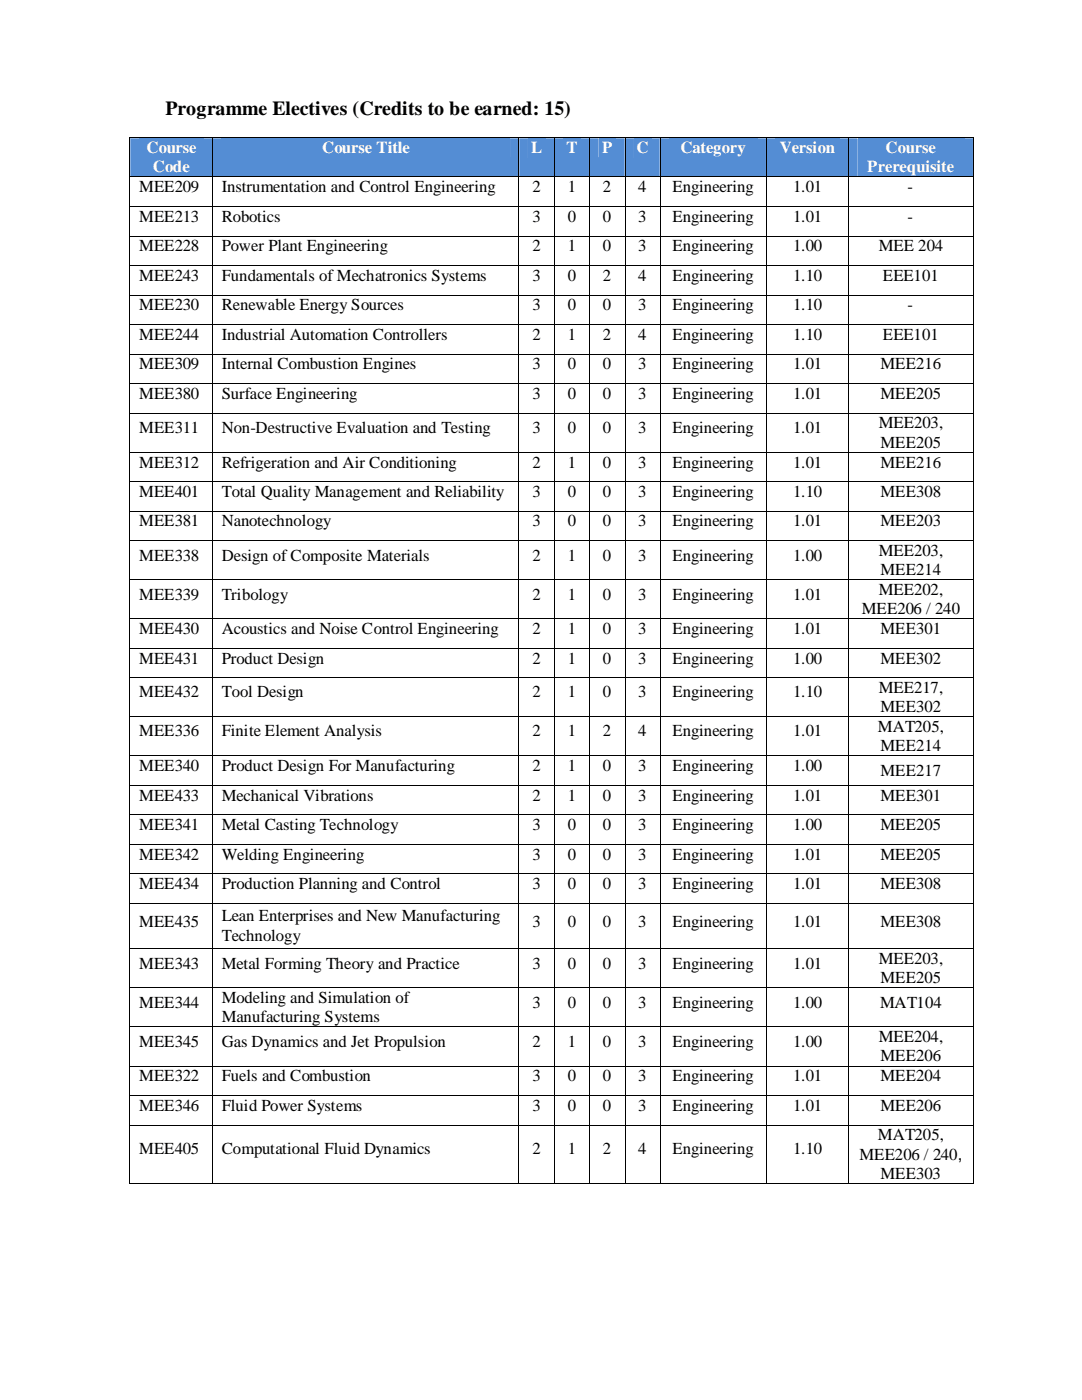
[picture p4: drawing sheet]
<svg xmlns="http://www.w3.org/2000/svg" width="216mm" height="279mm" viewBox="0 0 216 279" stroke-linecap="round" stroke-linejoin="round" font-family="sans-serif">
<defs><g id="words">
<text font-size="4" x="33" y="22.9">Programme Electives (Credits to be earned: 15)</text>
<g font-size="3.3" fill="#fff">
<text x="29.2" y="30.6">Course</text>
<text x="30.5" y="34.4">Code</text>
<text x="64.3" y="30.6">Course Title</text>
<text x="106" y="30.6">L</text>
<text x="113" y="30.6">T</text>
<text x="120.1" y="30.6">P</text>
<text x="127" y="30.6">C</text>
<text x="135.8" y="30.6">Category</text>
<text x="155.6" y="30.6">Version</text>
<text x="173.1" y="34.4">Prerequisite</text>
<text x="176.7" y="30.6">Course</text>
</g>
<g font-size="3.3">
<text x="27.8" y="38.4">MEE209</text>
<text x="44.3" y="38.4">Instrumentation and Control Engineering</text>
<text x="106.3" y="38.4">2</text>
<text x="113.3" y="38.4">1</text>
<text x="120.3" y="38.4">2</text>
<text x="127.3" y="38.4">4</text>
<text x="134.2" y="38.4">Engineering</text>
<text x="158.2" y="38.4">1.01</text>
<text x="181.1" y="38.4">-</text>
<text x="27.8" y="44.3">MEE213</text>
<text x="44.3" y="44.3">Robotics</text>
<text x="106.3" y="44.3">3</text>
<text x="113.3" y="44.3">0</text>
<text x="120.3" y="44.3">0</text>
<text x="127.3" y="44.3">3</text>
<text x="134.2" y="44.3">Engineering</text>
<text x="158.2" y="44.3">1.01</text>
<text x="181.1" y="44.3">-</text>
<text x="27.8" y="50.1">MEE228</text>
<text x="44.3" y="50.1">Power Plant Engineering</text>
<text x="106.3" y="50.1">2</text>
<text x="113.3" y="50.1">1</text>
<text x="120.3" y="50.1">0</text>
<text x="127.3" y="50.1">3</text>
<text x="134.2" y="50.1">Engineering</text>
<text x="158.2" y="50.1">1.00</text>
<text x="175.3" y="50.1">MEE 204</text>
<text x="27.8" y="56">MEE243</text>
<text x="44.3" y="56">Fundamentals of Mechatronics Systems</text>
<text x="106.3" y="56">3</text>
<text x="113.3" y="56">0</text>
<text x="120.3" y="56">2</text>
<text x="127.3" y="56">4</text>
<text x="134.2" y="56">Engineering</text>
<text x="158.2" y="56">1.10</text>
<text x="176.2" y="56">EEE101</text>
<text x="27.8" y="61.9">MEE230</text>
<text x="44.3" y="61.9">Renewable Energy Sources</text>
<text x="106.3" y="61.9">3</text>
<text x="113.3" y="61.9">0</text>
<text x="120.3" y="61.9">0</text>
<text x="127.3" y="61.9">3</text>
<text x="134.2" y="61.9">Engineering</text>
<text x="158.2" y="61.9">1.10</text>
<text x="181.1" y="61.9">-</text>
<text x="27.8" y="67.8">MEE244</text>
<text x="44.3" y="67.8">Industrial Automation Controllers</text>
<text x="106.3" y="67.8">2</text>
<text x="113.3" y="67.8">1</text>
<text x="120.3" y="67.8">2</text>
<text x="127.3" y="67.8">4</text>
<text x="134.2" y="67.8">Engineering</text>
<text x="158.2" y="67.8">1.10</text>
<text x="176.2" y="67.8">EEE101</text>
<text x="27.8" y="73.7">MEE309</text>
<text x="44.3" y="73.7">Internal Combustion Engines</text>
<text x="106.3" y="73.7">3</text>
<text x="113.3" y="73.7">0</text>
<text x="120.3" y="73.7">0</text>
<text x="127.3" y="73.7">3</text>
<text x="134.2" y="73.7">Engineering</text>
<text x="158.2" y="73.7">1.01</text>
<text x="175.7" y="73.7">MEE216</text>
<text x="27.8" y="79.6">MEE380</text>
<text x="44.3" y="79.6">Surface Engineering</text>
<text x="106.3" y="79.6">3</text>
<text x="113.3" y="79.6">0</text>
<text x="120.3" y="79.6">0</text>
<text x="127.3" y="79.6">3</text>
<text x="134.2" y="79.6">Engineering</text>
<text x="158.2" y="79.6">1.01</text>
<text x="175.7" y="79.6">MEE205</text>
<text x="27.8" y="86.4">MEE311</text>
<text x="44.3" y="86.4">Non-Destructive Evaluation and Testing</text>
<text x="106.3" y="86.4">3</text>
<text x="113.3" y="86.4">0</text>
<text x="120.3" y="86.4">0</text>
<text x="127.3" y="86.4">3</text>
<text x="134.2" y="86.4">Engineering</text>
<text x="158.2" y="86.4">1.01</text>
<text x="175.3" y="85.5">MEE203,</text>
<text x="175.7" y="89.3">MEE205</text>
<text x="27.8" y="93.3">MEE312</text>
<text x="44.3" y="93.3">Refrigeration and Air Conditioning</text>
<text x="106.3" y="93.3">2</text>
<text x="113.3" y="93.3">1</text>
<text x="120.3" y="93.3">0</text>
<text x="127.3" y="93.3">3</text>
<text x="134.2" y="93.3">Engineering</text>
<text x="158.2" y="93.3">1.01</text>
<text x="175.7" y="93.3">MEE216</text>
<text x="27.8" y="99.1">MEE401</text>
<text x="44.3" y="99.1">Total Quality Management and Reliability</text>
<text x="106.3" y="99.1">3</text>
<text x="113.3" y="99.1">0</text>
<text x="120.3" y="99.1">0</text>
<text x="127.3" y="99.1">3</text>
<text x="134.2" y="99.1">Engineering</text>
<text x="158.2" y="99.1">1.10</text>
<text x="175.7" y="99.1">MEE308</text>
<text x="27.8" y="105.1">MEE381</text>
<text x="44.3" y="105.1">Nanotechnology</text>
<text x="106.3" y="105.1">3</text>
<text x="113.3" y="105.1">0</text>
<text x="120.3" y="105.1">0</text>
<text x="127.3" y="105.1">3</text>
<text x="134.2" y="105.1">Engineering</text>
<text x="158.2" y="105.1">1.01</text>
<text x="175.7" y="105.1">MEE203</text>
<text x="27.8" y="111.9">MEE338</text>
<text x="44.3" y="111.9">Design of Composite Materials</text>
<text x="106.3" y="111.9">2</text>
<text x="113.3" y="111.9">1</text>
<text x="120.3" y="111.9">0</text>
<text x="127.3" y="111.9">3</text>
<text x="134.2" y="111.9">Engineering</text>
<text x="158.2" y="111.9">1.00</text>
<text x="175.3" y="110.9">MEE203,</text>
<text x="27.8" y="119.7">MEE339</text>
<text x="44.3" y="119.7">Tribology</text>
<text x="106.3" y="119.7">2</text>
<text x="113.3" y="119.7">1</text>
<text x="120.3" y="119.7">0</text>
<text x="127.3" y="119.7">3</text>
<text x="134.2" y="119.7">Engineering</text>
<text x="158.2" y="119.7">1.01</text>
<text x="175.3" y="118.8">MEE202,</text>
<text x="175.7" y="114.8">MEE214</text>
<text x="172" y="122.6">MEE206 / 240</text>
<text x="27.8" y="126.6">MEE430</text>
<text x="44.3" y="126.6">Acoustics and Noise Control Engineering</text>
<text x="106.3" y="126.6">2</text>
<text x="113.3" y="126.6">1</text>
<text x="120.3" y="126.6">0</text>
<text x="127.3" y="126.6">3</text>
<text x="134.2" y="126.6">Engineering</text>
<text x="158.2" y="126.6">1.01</text>
<text x="175.7" y="126.6">MEE301</text>
<text x="27.8" y="132.4">MEE431</text>
<text x="44.3" y="132.4">Product Design</text>
<text x="106.3" y="132.4">2</text>
<text x="113.3" y="132.4">1</text>
<text x="120.3" y="132.4">0</text>
<text x="127.3" y="132.4">3</text>
<text x="134.2" y="132.4">Engineering</text>
<text x="158.2" y="132.4">1.00</text>
<text x="175.7" y="132.4">MEE302</text>
<text x="27.8" y="139.2">MEE432</text>
<text x="44.3" y="139.2">Tool Design</text>
<text x="106.3" y="139.2">2</text>
<text x="113.3" y="139.2">1</text>
<text x="120.3" y="139.2">0</text>
<text x="127.3" y="139.2">3</text>
<text x="134.2" y="139.2">Engineering</text>
<text x="158.2" y="139.2">1.10</text>
<text x="175.3" y="138.3">MEE217,</text>
<text x="175.7" y="142.1">MEE302</text>
<text x="27.8" y="147">MEE336</text>
<text x="44.3" y="147">Finite Element Analysis</text>
<text x="106.3" y="147">2</text>
<text x="113.3" y="147">1</text>
<text x="120.3" y="147">2</text>
<text x="127.3" y="147">4</text>
<text x="134.2" y="147">Engineering</text>
<text x="158.2" y="147">1.01</text>
<text x="175.2" y="146">MAT205,</text>
<text x="175.7" y="149.9">MEE214</text>
<text x="27.8" y="153.8">MEE340</text>
<text x="44.3" y="153.8">Product Design For Manufacturing</text>
<text x="106.3" y="153.8">2</text>
<text x="113.3" y="153.8">1</text>
<text x="120.3" y="153.8">0</text>
<text x="127.3" y="153.8">3</text>
<text x="134.2" y="153.8">Engineering</text>
<text x="158.2" y="153.8">1.00</text>
<text x="175.7" y="154.8">MEE217</text>
<text x="27.8" y="159.8">MEE433</text>
<text x="44.3" y="159.8">Mechanical Vibrations</text>
<text x="106.3" y="159.8">2</text>
<text x="113.3" y="159.8">1</text>
<text x="120.3" y="159.8">0</text>
<text x="127.3" y="159.8">3</text>
<text x="134.2" y="159.8">Engineering</text>
<text x="158.2" y="159.8">1.01</text>
<text x="175.7" y="159.8">MEE301</text>
<text x="27.8" y="165.6">MEE341</text>
<text x="44.3" y="165.6">Metal Casting Technology</text>
<text x="106.3" y="165.6">3</text>
<text x="113.3" y="165.6">0</text>
<text x="120.3" y="165.6">0</text>
<text x="127.3" y="165.6">3</text>
<text x="134.2" y="165.6">Engineering</text>
<text x="158.2" y="165.6">1.00</text>
<text x="175.7" y="165.6">MEE205</text>
<text x="27.8" y="171.5">MEE342</text>
<text x="44.3" y="171.5">Welding Engineering</text>
<text x="106.3" y="171.5">3</text>
<text x="113.3" y="171.5">0</text>
<text x="120.3" y="171.5">0</text>
<text x="127.3" y="171.5">3</text>
<text x="134.2" y="171.5">Engineering</text>
<text x="158.2" y="171.5">1.01</text>
<text x="175.7" y="171.5">MEE205</text>
<text x="27.8" y="177.4">MEE434</text>
<text x="44.3" y="177.4">Production Planning and Control</text>
<text x="106.3" y="177.4">3</text>
<text x="113.3" y="177.4">0</text>
<text x="120.3" y="177.4">0</text>
<text x="127.3" y="177.4">3</text>
<text x="134.2" y="177.4">Engineering</text>
<text x="158.2" y="177.4">1.01</text>
<text x="175.7" y="177.4">MEE308</text>
<text x="27.8" y="184.9">MEE435</text>
<text x="44.3" y="183.9">Lean Enterprises and New Manufacturing</text>
<text x="106.3" y="184.9">3</text>
<text x="113.3" y="184.9">0</text>
<text x="120.3" y="184.9">0</text>
<text x="127.3" y="184.9">3</text>
<text x="134.2" y="184.9">Engineering</text>
<text x="158.2" y="184.9">1.01</text>
<text x="175.7" y="184.9">MEE308</text>
<text x="44.3" y="187.7">Technology</text>
<text x="27.8" y="193.3">MEE343</text>
<text x="44.3" y="193.3">Metal Forming Theory and Practice</text>
<text x="106.3" y="193.3">3</text>
<text x="113.3" y="193.3">0</text>
<text x="120.3" y="193.3">0</text>
<text x="127.3" y="193.3">3</text>
<text x="134.2" y="193.3">Engineering</text>
<text x="158.2" y="193.3">1.01</text>
<text x="175.3" y="192.4">MEE203,</text>
<text x="175.7" y="196.2">MEE205</text>
<text x="27.8" y="201.1">MEE344</text>
<text x="44.3" y="200.2">Modeling and Simulation of</text>
<text x="44.3" y="204">Manufacturing Systems</text>
<text x="106.3" y="201.1">3</text>
<text x="113.3" y="201.1">0</text>
<text x="120.3" y="201.1">0</text>
<text x="127.3" y="201.1">3</text>
<text x="134.2" y="201.1">Engineering</text>
<text x="158.2" y="201.1">1.00</text>
<text x="175.6" y="201.1">MAT104</text>
<text x="27.8" y="209">MEE345</text>
<text x="44.3" y="209">Gas Dynamics and Jet Propulsion</text>
<text x="106.3" y="209">2</text>
<text x="113.3" y="209">1</text>
<text x="120.3" y="209">0</text>
<text x="127.3" y="209">3</text>
<text x="134.2" y="209">Engineering</text>
<text x="158.2" y="209">1.00</text>
<text x="175.3" y="207.9">MEE204,</text>
<text x="27.8" y="215.7">MEE322</text>
<text x="44.3" y="215.7">Fuels and Combustion</text>
<text x="106.3" y="215.7">3</text>
<text x="113.3" y="215.7">0</text>
<text x="120.3" y="215.7">0</text>
<text x="127.3" y="215.7">3</text>
<text x="134.2" y="215.7">Engineering</text>
<text x="158.2" y="215.7">1.01</text>
<text x="175.7" y="211.8">MEE206</text>
<text x="175.7" y="215.7">MEE204</text>
<text x="27.8" y="221.7">MEE346</text>
<text x="44.3" y="221.7">Fluid Power Systems</text>
<text x="106.3" y="221.7">3</text>
<text x="113.3" y="221.7">0</text>
<text x="120.3" y="221.7">0</text>
<text x="127.3" y="221.7">3</text>
<text x="134.2" y="221.7">Engineering</text>
<text x="158.2" y="221.7">1.01</text>
<text x="175.7" y="221.7">MEE206</text>
<text x="175.2" y="227.5">MAT205,</text>
<text x="27.8" y="230.4">MEE405</text>
<text x="44.3" y="230.4">Computational Fluid Dynamics</text>
<text x="106.3" y="230.4">2</text>
<text x="113.3" y="230.4">1</text>
<text x="120.3" y="230.4">2</text>
<text x="127.3" y="230.4">4</text>
<text x="134.2" y="230.4">Engineering</text>
<text x="158.2" y="230.4">1.10</text>
<text x="171.5" y="231.5">MEE206 / 240,</text>
<text x="175.7" y="235.2">MEE303</text>
</g>
</g></defs>
<g fill="#548dd4">
<path d="M26 27.6h16.3v7.6h-16.3z"/>
<path d="M27.8 27.6h12.8v3.8h-12.8z"/>
<path d="M27.8 31.4h12.8v3.8h-12.8z"/>
<path d="M42.5 27.6h61v7.6h-61z"/>
<path d="M44.3 27.6h57.5v3.8h-57.5z"/>
<path d="M103.6 27.6h7v7.6h-7z"/>
<path d="M105.3 27.6h3.5v3.8h-3.5z"/>
<path d="M110.7 27.6h6.8v7.6h-6.8z"/>
<path d="M112.4 27.6h3.5v3.8h-3.5z"/>
<path d="M117.7 27.6h6.9v7.6h-6.9z"/>
<path d="M119.5 27.6h3.4v3.8h-3.4z"/>
<path d="M124.8 27.6h6.9v7.6h-6.9z"/>
<path d="M126.5 27.6h3.5v3.8h-3.5z"/>
<path d="M131.8 27.6h21v7.6h-21z"/>
<path d="M133.5 27.6h17.6v3.8h-17.6z"/>
<path d="M153 27.6h16.2v7.6h-16.2z"/>
<path d="M154.7 27.6h12.9v3.8h-12.9z"/>
<path d="M169.4 27.6h24.7v7.6h-24.7z"/>
<path d="M171.1 27.6h21.3v3.8h-21.3z"/>
<path d="M171.1 31.4h21.3v3.8h-21.3z"/>
</g>
<g fill="#000">
<path d="M25.8 27.4h.2v.2h-.2zM25.8 35.2h.2v.2h-.2zM42.3 27.4h.2v.2h-.2zM42.3 35.2h.2v.2h-.2zM103.5 27.4h.1v.2h-.1zM103.5 35.2h.1v.2h-.1zM110.6 27.4l.1 .2zM110.6 35.2l.1 .2zM117.5 27.4h.2v.2h-.2zM117.5 35.2h.2v.2h-.2zM124.6 27.4h.2v.2h-.2zM124.6 35.2h.2v.2h-.2z"/>
<path d="M131.7 27.4h.1v.2h-.1zM131.7 35.2h.1v.2h-.1zM152.8 27.4h.2v.2h-.2zM152.8 35.2h.2v.2h-.2zM169.2 27.4h.2v.2h-.2zM169.2 35.2h.2v.2h-.2zM194.1 27.4l.1 .2zM194.1 35.2l.1 .2zM25.8 41.1h.2v.2h-.2zM25.8 47.1l.2 .1zM25.8 52.9h.2v.2h-.2zM25.8 58.8h.2v.2h-.2z"/>
<path d="M42.3 41.1h.2v.2h-.2zM42.3 47.1l.2 .1zM42.3 52.9h.2v.2h-.2zM42.3 58.8h.2v.2h-.2zM103.5 41.1h.1v.2h-.1zM103.5 47.1l.1 .1zM103.5 52.9h.1v.2h-.1zM103.5 58.8h.1v.2h-.1zM110.6 41.1l.1 .2zM110.6 47.1l.1 .1zM110.6 52.9l.1 .2zM110.6 58.8l.1 .2z"/>
<path d="M117.5 41.1h.2v.2h-.2zM117.5 47.1l.2 .1zM117.5 52.9h.2v.2h-.2zM117.5 58.8h.2v.2h-.2zM124.6 41.1h.2v.2h-.2zM124.6 47.1l.2 .1zM124.6 52.9h.2v.2h-.2zM124.6 58.8h.2v.2h-.2zM131.7 41.1h.1v.2h-.1zM131.7 47.1l.1 .1zM131.7 52.9h.1v.2h-.1zM131.7 58.8h.1v.2h-.1z"/>
<path d="M152.8 41.1h.2v.2h-.2zM152.8 47.1l.2 .1zM152.8 52.9h.2v.2h-.2zM152.8 58.8h.2v.2h-.2zM169.2 41.1h.2v.2h-.2zM169.2 47.1l.2 .1zM169.2 52.9h.2v.2h-.2zM169.2 58.8h.2v.2h-.2zM194.1 41.1l.1 .2zM194.1 47.1l.1 .1zM194.1 52.9l.1 .2zM194.1 58.8l.1 .2z"/>
<path d="M25.8 64.7h.2v.2h-.2zM25.8 70.6h.2v.2h-.2zM25.8 76.5h.2v.1h-.2zM42.3 64.7h.2v.2h-.2zM42.3 70.6h.2v.2h-.2zM42.3 76.5h.2v.1h-.2zM103.5 64.7h.1v.2h-.1zM103.5 70.6h.1v.2h-.1zM103.5 76.5h.1v.1h-.1zM110.6 64.7l.1 .2zM110.6 70.6l.1 .2zM110.6 76.5l.1 .1z"/>
<path d="M117.5 64.7h.2v.2h-.2zM117.5 70.6h.2v.2h-.2zM117.5 76.5h.2v.1h-.2zM124.6 64.7h.2v.2h-.2zM124.6 70.6h.2v.2h-.2zM124.6 76.5h.2v.1h-.2zM131.7 64.7h.1v.2h-.1zM131.7 70.6h.1v.2h-.1zM131.7 76.5h.1v.1h-.1zM152.8 64.7h.2v.2h-.2zM152.8 70.6h.2v.2h-.2zM152.8 76.5h.2v.1h-.2z"/>
<path d="M169.2 64.7h.2v.2h-.2zM169.2 70.6h.2v.2h-.2zM169.2 76.5h.2v.1h-.2zM194.1 64.7l.1 .2zM194.1 70.6l.1 .2zM194.1 76.5l.1 .1zM25.8 82.4h.2v.1h-.2zM25.8 90.2h.2v.1h-.2zM25.8 96.1l.2 .1zM42.3 82.4h.2v.1h-.2zM42.3 90.2h.2v.1h-.2zM42.3 96.1l.2 .1z"/>
<path d="M103.5 82.4h.1v.1h-.1zM103.5 90.2h.1v.1h-.1zM103.5 96.1l.1 .1zM110.6 82.4l.1 .1zM110.6 90.2l.1 .1zM110.6 96.1l.1 .1zM117.5 82.4h.2v.1h-.2zM117.5 90.2h.2v.1h-.2zM117.5 96.1l.2 .1zM124.6 82.4h.2v.1h-.2zM124.6 90.2h.2v.1h-.2zM124.6 96.1l.2 .1z"/>
<path d="M131.7 82.4h.1v.1h-.1zM131.7 90.2h.1v.1h-.1zM131.7 96.1l.1 .1zM152.8 82.4h.2v.1h-.2zM152.8 90.2h.2v.1h-.2zM152.8 96.1l.2 .1zM169.2 82.4h.2v.1h-.2zM169.2 90.2h.2v.1h-.2zM169.2 96.1l.2 .1zM194.1 82.4l.1 .1zM194.1 90.2l.1 .1zM194.1 96.1l.1 .1z"/>
<path d="M25.8 101.9h.2v.2h-.2zM25.8 107.9h.2v.1h-.2zM25.8 115.7h.2v.1h-.2zM42.3 101.9h.2v.2h-.2zM42.3 107.9h.2v.1h-.2zM42.3 115.7h.2v.1h-.2zM103.5 101.9h.1v.2h-.1zM103.5 107.9h.1v.1h-.1zM103.5 115.7h.1v.1h-.1zM110.6 101.9l.1 .2zM110.6 107.9l.1 .1zM110.6 115.7l.1 .1z"/>
<path d="M117.5 101.9h.2v.2h-.2zM117.5 107.9h.2v.1h-.2zM117.5 115.7h.2v.1h-.2zM124.6 101.9h.2v.2h-.2zM124.6 107.9h.2v.1h-.2zM124.6 115.7h.2v.1h-.2zM131.7 101.9h.1v.2h-.1zM131.7 107.9h.1v.1h-.1zM131.7 115.7h.1v.1h-.1zM152.8 101.9h.2v.2h-.2zM152.8 107.9h.2v.1h-.2zM152.8 115.7h.2v.1h-.2z"/>
<path d="M169.2 101.9h.2v.2h-.2zM169.2 107.9h.2v.1h-.2zM169.2 115.7h.2v.1h-.2zM194.1 101.9l.1 .2zM194.1 107.9l.1 .1zM194.1 115.7l.1 .1zM25.8 123.4h.2v.2h-.2zM25.8 129.3l.2 .1zM25.8 135.1h.2v.2h-.2zM42.3 123.4h.2v.2h-.2zM42.3 129.3l.2 .1zM42.3 135.1h.2v.2h-.2z"/>
<path d="M103.5 123.4h.1v.2h-.1zM103.5 129.3l.1 .1zM103.5 135.1h.1v.2h-.1zM110.6 123.4l.1 .2zM110.6 129.3l.1 .1zM110.6 135.1l.1 .2zM117.5 123.4h.2v.2h-.2zM117.5 129.3l.2 .1zM117.5 135.1h.2v.2h-.2zM124.6 123.4h.2v.2h-.2zM124.6 129.3l.2 .1zM124.6 135.1h.2v.2h-.2z"/>
<path d="M131.7 123.4h.1v.2h-.1zM131.7 129.3l.1 .1zM131.7 135.1h.1v.2h-.1zM152.8 123.4h.2v.2h-.2zM152.8 129.3l.2 .1zM152.8 135.1h.2v.2h-.2zM169.2 123.4h.2v.2h-.2zM169.2 129.3l.2 .1zM169.2 135.1h.2v.2h-.2zM194.1 123.4l.1 .2zM194.1 129.3l.1 .1zM194.1 135.1l.1 .2z"/>
<path d="M25.8 142.9h.2v.2h-.2zM25.8 150.7h.2v.2h-.2zM25.8 156.6h.2v.2h-.2zM42.3 142.9h.2v.2h-.2zM42.3 150.7h.2v.2h-.2zM42.3 156.6h.2v.2h-.2zM103.5 142.9h.1v.2h-.1zM103.5 150.7h.1v.2h-.1zM103.5 156.6h.1v.2h-.1zM110.6 142.9l.1 .2zM110.6 150.7l.1 .2zM110.6 156.6l.1 .2z"/>
<path d="M117.5 142.9h.2v.2h-.2zM117.5 150.7h.2v.2h-.2zM117.5 156.6h.2v.2h-.2zM124.6 142.9h.2v.2h-.2zM124.6 150.7h.2v.2h-.2zM124.6 156.6h.2v.2h-.2zM131.7 142.9h.1v.2h-.1zM131.7 150.7h.1v.2h-.1zM131.7 156.6h.1v.2h-.1zM152.8 142.9h.2v.2h-.2zM152.8 150.7h.2v.2h-.2zM152.8 156.6h.2v.2h-.2z"/>
<path d="M169.2 142.9h.2v.2h-.2zM169.2 150.7h.2v.2h-.2zM169.2 156.6h.2v.2h-.2zM194.1 142.9l.1 .2zM194.1 150.7l.1 .2zM194.1 156.6l.1 .2zM25.8 162.5h.2v.1h-.2zM25.8 168.4h.2v.2h-.2zM25.8 174.3l.2 .1zM42.3 162.5h.2v.1h-.2zM42.3 168.4h.2v.2h-.2zM42.3 174.3l.2 .1z"/>
<path d="M103.5 162.5h.1v.1h-.1zM103.5 168.4h.1v.2h-.1zM103.5 174.3l.1 .1zM110.6 162.5l.1 .1zM110.6 168.4l.1 .2zM110.6 174.3l.1 .1zM117.5 162.5h.2v.1h-.2zM117.5 168.4h.2v.2h-.2zM117.5 174.3l.2 .1zM124.6 162.5h.2v.1h-.2zM124.6 168.4h.2v.2h-.2zM124.6 174.3l.2 .1z"/>
<path d="M131.7 162.5h.1v.1h-.1zM131.7 168.4h.1v.2h-.1zM131.7 174.3l.1 .1zM152.8 162.5h.2v.1h-.2zM152.8 168.4h.2v.2h-.2zM152.8 174.3l.2 .1zM169.2 162.5h.2v.1h-.2zM169.2 168.4h.2v.2h-.2zM169.2 174.3l.2 .1zM194.1 162.5l.1 .1zM194.1 168.4l.1 .2zM194.1 174.3l.1 .1z"/>
<path d="M25.8 180.2h.2v.1h-.2zM25.8 189.2h.2v.2h-.2zM25.8 197h.2v.2h-.2zM42.3 180.2h.2v.1h-.2zM42.3 189.2h.2v.2h-.2zM42.3 197h.2v.2h-.2zM103.5 180.2h.1v.1h-.1zM103.5 189.2h.1v.2h-.1zM103.5 197h.1v.2h-.1zM110.6 180.2l.1 .1zM110.6 189.2l.1 .2zM110.6 197l.1 .2z"/>
<path d="M117.5 180.2h.2v.1h-.2zM117.5 189.2h.2v.2h-.2zM117.5 197h.2v.2h-.2zM124.6 180.2h.2v.1h-.2zM124.6 189.2h.2v.2h-.2zM124.6 197h.2v.2h-.2zM131.7 180.2h.1v.1h-.1zM131.7 189.2h.1v.2h-.1zM131.7 197h.1v.2h-.1zM152.8 180.2h.2v.1h-.2zM152.8 189.2h.2v.2h-.2zM152.8 197h.2v.2h-.2z"/>
<path d="M169.2 180.2h.2v.1h-.2zM169.2 189.2h.2v.2h-.2zM169.2 197h.2v.2h-.2zM194.1 180.2l.1 .1zM194.1 189.2l.1 .2zM194.1 197l.1 .2zM25.8 204.9l.2 .1zM25.8 212.7h.2v.2h-.2zM25.8 218.5h.2v.2h-.2zM42.3 204.9l.2 .1zM42.3 212.7h.2v.2h-.2zM42.3 218.5h.2v.2h-.2z"/>
<path d="M103.5 204.9l.1 .1zM103.5 212.7h.1v.2h-.1zM103.5 218.5h.1v.2h-.1zM110.6 204.9l.1 .1zM110.6 212.7l.1 .2zM110.6 218.5l.1 .2zM117.5 204.9l.2 .1zM117.5 212.7h.2v.2h-.2zM117.5 218.5h.2v.2h-.2zM124.6 204.9l.2 .1zM124.6 212.7h.2v.2h-.2zM124.6 218.5h.2v.2h-.2z"/>
<path d="M131.7 204.9l.1 .1zM131.7 212.7h.1v.2h-.1zM131.7 218.5h.1v.2h-.1zM152.8 204.9l.2 .1zM152.8 212.7h.2v.2h-.2zM152.8 218.5h.2v.2h-.2zM169.2 204.9l.2 .1zM169.2 212.7h.2v.2h-.2zM169.2 218.5h.2v.2h-.2zM194.1 204.9l.1 .1zM194.1 212.7l.1 .2zM194.1 218.5l.1 .2z"/>
<path d="M25.8 224.5h.2v.1h-.2zM25.8 236.1h.2v.1h-.2zM42.3 224.5h.2v.1h-.2zM42.3 236.1h.2v.1h-.2zM103.5 224.5h.1v.1h-.1zM103.5 236.1h.1v.1h-.1zM110.6 224.5l.1 .1zM110.6 236.1l.1 .1zM117.5 224.5h.2v.1h-.2zM117.5 236.1h.2v.1h-.2zM124.6 224.5h.2v.1h-.2zM124.6 236.1h.2v.1h-.2z"/>
<path d="M131.7 224.5h.1v.1h-.1zM131.7 236.1h.1v.1h-.1zM152.8 224.5h.2v.1h-.2zM152.8 236.1h.2v.1h-.2zM169.2 224.5h.2v.1h-.2zM169.2 236.1h.2v.1h-.2zM194.1 224.5l.1 .1zM194.1 236.1l.1 .1z"/>
</g>
<g fill="none" stroke="#000" stroke-width=".2">
<path d="M25.9 27.6v7.6M25.9 35.4v5.7M26 27.5h16.3M26 35.3h16.3M42.4 27.6v7.6M42.4 35.4v5.7M42.5 27.5h61M42.5 35.3h61M103.5 27.6v7.6M103.5 35.4v5.7M103.6 27.5h7M103.6 35.3h7"/>
<path d="M110.6 27.6v7.6M110.6 35.4v5.7M110.7 27.5h6.8M110.7 35.3h6.8M117.6 27.6v7.6M117.6 35.4v5.7M117.7 27.5h6.9M117.7 35.3h6.9M124.7 27.6v7.6M124.7 35.4v5.7M124.8 27.5h6.9M124.8 35.3h6.9"/>
<path d="M131.7 27.6v7.6M131.7 35.4v5.7M131.8 27.5h21M131.8 35.3h21M152.9 27.6v7.6M152.9 35.4v5.7M153 27.5h16.2M153 35.3h16.2M169.3 27.6v7.6M169.3 35.4v5.7M169.4 27.5h24.7M169.4 35.3h24.7"/>
<path d="M194.2 27.6v7.6M194.2 35.4v5.7M25.9 41.3v5.8M25.9 47.2v5.7M25.9 53.1v5.7M25.9 59v5.7M26 41.2h16.3M26 47.1h16.3M26 53h16.3M26 58.9h16.3M42.4 41.3v5.8M42.4 47.2v5.7"/>
<path d="M42.4 53.1v5.7M42.4 59v5.7M42.5 41.2h61M42.5 47.1h61M42.5 53h61M42.5 58.9h61M103.5 41.3v5.8M103.5 47.2v5.7M103.5 53.1v5.7M103.5 59v5.7M103.6 47.1l7 .1v5.7M103.6 41.2h7"/>
<path d="M103.6 53h7M103.6 58.9h7M110.6 41.3v5.8M110.6 53.1v5.7M110.6 59v5.7M110.7 41.2h6.8M110.7 47.1h6.8M110.7 53h6.8M110.7 58.9h6.8M117.6 41.3v5.8M117.6 47.2v5.7M117.6 53.1v5.7"/>
<path d="M117.6 59v5.7M117.7 41.2h6.9M117.7 47.1h6.9M117.7 53h6.9M117.7 58.9h6.9M124.7 41.3v5.8M124.7 47.2v5.7M124.7 53.1v5.7M124.7 59v5.7M124.8 41.2h6.9M124.8 47.1h6.9M124.8 53h6.9"/>
<path d="M124.8 58.9h6.9M131.7 41.3v5.8M131.7 47.2v5.7M131.7 53.1v5.7M131.7 59v5.7M131.8 41.2h21M131.8 47.1h21M131.8 53h21M131.8 58.9h21M152.9 41.3v5.8M152.9 47.2v5.7M152.9 53.1v5.7"/>
<path d="M152.9 59v5.7M153 41.2h16.2M153 47.1h16.2M153 53h16.2M153 58.9h16.2M169.3 41.3v5.8M169.3 47.2v5.7M169.3 53.1v5.7M169.3 59v5.7M169.4 41.2h24.7M169.4 47.1h24.7M169.4 53h24.7"/>
<path d="M169.4 58.9h24.7M194.2 41.3v5.8M194.2 47.2v5.7M194.2 53.1v5.7M194.2 59v5.7M25.9 64.9v5.7M25.9 70.8v5.7M25.9 76.6v5.8M26 64.8h16.3M26 70.7h16.3M26 76.5h16.3M42.4 64.9v5.7"/>
<path d="M42.4 70.8v5.7M42.4 76.6v5.8M42.5 64.8h61M42.5 70.7h61M42.5 76.5h61M103.5 64.9v5.7M103.5 70.8v5.7M103.5 76.6v5.8M103.6 64.8h7M103.6 70.7h7M103.6 76.5h7M110.6 64.9v5.7"/>
<path d="M110.6 70.8v5.7M110.6 76.6v5.8M110.7 64.8h6.8M110.7 70.7h6.8M110.7 76.5h6.8M117.6 64.9v5.7M117.6 70.8v5.7M117.6 76.6v5.8M117.7 64.8h6.9M117.7 70.7h6.9M117.7 76.5h6.9M124.7 64.9v5.7"/>
<path d="M124.7 70.8v5.7M124.7 76.6v5.8M124.8 64.8h6.9M124.8 70.7h6.9M124.8 76.5h6.9M131.7 64.9v5.7M131.7 70.8v5.7M131.7 76.6v5.8M131.8 64.8h21M131.8 70.7h21M131.8 76.5h21M152.9 64.9v5.7"/>
<path d="M152.9 70.8v5.7M152.9 76.6v5.8M153 64.8h16.2M153 70.7h16.2M153 76.5h16.2M169.3 64.9v5.7M169.3 70.8v5.7M169.3 76.6v5.8M169.4 64.8h24.7M169.4 70.7h24.7M169.4 76.5h24.7M194.2 64.9v5.7"/>
<path d="M194.2 70.8v5.7M194.2 76.6v5.8M25.9 82.5v7.7M25.9 90.3v5.8M25.9 96.2v5.7M26 82.5h16.3M26 90.3h16.3M26 96.1h16.3M42.4 82.5v7.7M42.4 90.3v5.8M42.4 96.2v5.7M42.5 82.5h61"/>
<path d="M42.5 90.3h61M42.5 96.1h61M103.5 82.5v7.7M103.5 90.3v5.8M103.5 96.2v5.7M103.6 82.5h7M103.6 90.3h7M103.6 96.1h7M110.6 82.5v7.7M110.6 90.3v5.8M110.6 96.2v5.7M110.7 82.5h6.8"/>
<path d="M110.7 90.3h6.8M110.7 96.1h6.8M117.6 82.5v7.7M117.6 90.3v5.8M117.6 96.2v5.7M117.7 82.5h6.9M117.7 90.3h6.9M117.7 96.1h6.9M124.7 82.5v7.7M124.7 90.3v5.8M124.7 96.2v5.7M124.8 82.5h6.9"/>
<path d="M124.8 90.3h6.9M124.8 96.1h6.9M131.7 82.5v7.7M131.7 90.3v5.8M131.7 96.2v5.7M131.8 82.5h21M131.8 90.3h21M131.8 96.1h21M152.9 82.5v7.7M152.9 90.3v5.8M152.9 96.2v5.7M153 82.5h16.2"/>
<path d="M153 90.3h16.2M153 96.1h16.2M169.3 82.5v7.7M169.3 90.3v5.8M169.3 96.2v5.7M169.4 82.5h24.7M169.4 90.3h24.7M169.4 96.1h24.7M194.2 82.5v7.7M194.2 90.3v5.8M194.2 96.2v5.7M25.9 102.1v5.8"/>
<path d="M25.9 108v7.7M25.9 115.8v7.6M26 102h16.3M26 107.9h16.3M26 115.7h16.3M42.4 102.1v5.8M42.4 108v7.7M42.4 115.8v7.6M42.5 102h61M42.5 107.9h61M42.5 115.7h61M103.5 102.1v5.8"/>
<path d="M103.5 108v7.7M103.5 115.8v7.6M103.6 102h7M103.6 107.9h7M103.6 115.7h7M110.6 102.1v5.8M110.6 108v7.7M110.6 115.8v7.6M110.7 102h6.8M110.7 107.9h6.8M110.7 115.7h6.8M117.6 102.1v5.8"/>
<path d="M117.6 108v7.7M117.6 115.8v7.6M117.7 102h6.9M117.7 107.9h6.9M117.7 115.7h6.9M124.7 102.1v5.8M124.7 108v7.7M124.7 115.8v7.6M124.8 102h6.9M124.8 107.9h6.9M124.8 115.7h6.9M131.7 102.1v5.8"/>
<path d="M131.7 108v7.7M131.7 115.8v7.6M131.8 102h21M131.8 107.9h21M131.8 115.7h21M152.9 102.1v5.8M152.9 108v7.7M152.9 115.8v7.6M153 102h16.2M153 107.9h16.2M153 115.7h16.2M169.3 102.1v5.8"/>
<path d="M169.3 108v7.7M169.3 115.8v7.6M169.4 102h24.7M169.4 107.9h24.7M169.4 115.7h24.7M194.2 102.1v5.8M194.2 108v7.7M194.2 115.8v7.6M25.9 123.6v5.7M25.9 129.4v5.7M25.9 135.3v7.6M26 123.5h16.3"/>
<path d="M26 129.3h16.3M26 135.2h16.3M42.4 123.6v5.7M42.4 129.4v5.7M42.4 135.3v7.6M42.5 123.5h61M42.5 129.3h61M42.5 135.2h61M103.5 123.6v5.7M103.5 129.4v5.7M103.5 135.3v7.6M103.6 129.3l7 .1v5.7"/>
<path d="M103.6 123.5h7M103.6 135.2h7M110.6 123.6v5.7M110.6 135.3v7.6M110.7 123.5h6.8M110.7 129.3h6.8M110.7 135.2h6.8M117.6 123.6v5.7M117.6 129.4v5.7M117.6 135.3v7.6M117.7 123.5h6.9M117.7 129.3h6.9"/>
<path d="M117.7 135.2h6.9M124.7 123.6v5.7M124.7 129.4v5.7M124.7 135.3v7.6M124.8 123.5h6.9M124.8 129.3h6.9M124.8 135.2h6.9M131.7 123.6v5.7M131.7 129.4v5.7M131.7 135.3v7.6M131.8 123.5h21M131.8 129.3h21"/>
<path d="M131.8 135.2h21M152.9 123.6v5.7M152.9 129.4v5.7M152.9 135.3v7.6M153 123.5h16.2M153 129.3h16.2M153 135.2h16.2M169.3 123.6v5.7M169.3 129.4v5.7M169.3 135.3v7.6M169.4 123.5h24.7M169.4 129.3h24.7"/>
<path d="M169.4 135.2h24.7M194.2 123.6v5.7M194.2 129.4v5.7M194.2 135.3v7.6M25.9 143.1v7.6M25.9 150.9v5.7M25.9 156.8v5.7M26 143h16.3M26 150.8h16.3M26 156.7h16.3M42.4 143.1v7.6M42.4 150.9v5.7"/>
<path d="M42.4 156.8v5.7M42.5 143h61M42.5 150.8h61M42.5 156.7h61M103.5 143.1v7.6M103.5 150.9v5.7M103.5 156.8v5.7M103.6 143h7M103.6 150.8h7M103.6 156.7h7M110.6 143.1v7.6M110.6 150.9v5.7"/>
<path d="M110.6 156.8v5.7M110.7 143h6.8M110.7 150.8h6.8M110.7 156.7h6.8M117.6 143.1v7.6M117.6 150.9v5.7M117.6 156.8v5.7M117.7 143h6.9M117.7 150.8h6.9M117.7 156.7h6.9M124.7 143.1v7.6M124.7 150.9v5.7"/>
<path d="M124.7 156.8v5.7M124.8 143h6.9M124.8 150.8h6.9M124.8 156.7h6.9M131.7 143.1v7.6M131.7 150.9v5.7M131.7 156.8v5.7M131.8 143h21M131.8 150.8h21M131.8 156.7h21M152.9 143.1v7.6M152.9 150.9v5.7"/>
<path d="M152.9 156.8v5.7M153 143h16.2M153 150.8h16.2M153 156.7h16.2M169.3 143.1v7.6M169.3 150.9v5.7M169.3 156.8v5.7M169.4 143h24.7M169.4 150.8h24.7M169.4 156.7h24.7M194.2 143.1v7.6M194.2 150.9v5.7"/>
<path d="M194.2 156.8v5.7M25.9 162.6v5.8M25.9 168.6v5.7M25.9 174.4v5.8M26 162.6h16.3M26 168.5h16.3M26 174.4h16.3M42.4 162.6v5.8M42.4 168.6v5.7M42.4 174.4v5.8M42.5 162.6h61M42.5 168.5h61"/>
<path d="M42.5 174.4h61M103.5 162.6v5.8M103.5 168.6v5.7M103.5 174.4v5.8M103.6 162.6h7M103.6 168.5h7M110.6 162.6v5.8M110.6 168.6v5.7l-7 .1M110.6 174.4v5.8M110.7 162.6h6.8M110.7 168.5h6.8M110.7 174.4h6.8"/>
<path d="M117.6 162.6v5.8M117.6 168.6v5.7M117.6 174.4v5.8M117.7 162.6h6.9M117.7 168.5h6.9M117.7 174.4h6.9M124.7 162.6v5.8M124.7 168.6v5.7M124.7 174.4v5.8M124.8 162.6h6.9M124.8 168.5h6.9M124.8 174.4h6.9"/>
<path d="M131.7 162.6v5.8M131.7 168.6v5.7M131.7 174.4v5.8M131.8 162.6h21M131.8 168.5h21M131.8 174.4h21M152.9 162.6v5.8M152.9 168.6v5.7M152.9 174.4v5.8M153 162.6h16.2M153 168.5h16.2M153 174.4h16.2"/>
<path d="M169.3 162.6v5.8M169.3 168.6v5.7M169.3 174.4v5.8M169.4 162.6h24.7M169.4 168.5h24.7M169.4 174.4h24.7M194.2 162.6v5.8M194.2 168.6v5.7M194.2 174.4v5.8M25.9 180.3v8.9M25.9 189.4v7.6M25.9 197.2v7.7"/>
<path d="M26 180.3h16.3M26 189.3h16.3M26 197.1h16.3M42.4 180.3v8.9M42.4 189.4v7.6M42.4 197.2v7.7M42.5 180.3h61M42.5 189.3h61M42.5 197.1h61M103.5 180.3v8.9M103.5 189.4v7.6M103.5 197.2v7.7"/>
<path d="M103.6 180.3h7M103.6 189.3h7M103.6 197.1h7M110.6 180.3v8.9M110.6 189.4v7.6M110.6 197.2v7.7M110.7 180.3h6.8M110.7 189.3h6.8M110.7 197.1h6.8M117.6 180.3v8.9M117.6 189.4v7.6M117.6 197.2v7.7"/>
<path d="M117.7 180.3h6.9M117.7 189.3h6.9M117.7 197.1h6.9M124.7 180.3v8.9M124.7 189.4v7.6M124.7 197.2v7.7M124.8 180.3h6.9M124.8 189.3h6.9M124.8 197.1h6.9M131.7 180.3v8.9M131.7 189.4v7.6M131.7 197.2v7.7"/>
<path d="M131.8 180.3h21M131.8 189.3h21M131.8 197.1h21M152.9 180.3v8.9M152.9 189.4v7.6M152.9 197.2v7.7M153 180.3h16.2M153 189.3h16.2M153 197.1h16.2M169.3 180.3v8.9M169.3 189.4v7.6M169.3 197.2v7.7"/>
<path d="M169.4 180.3h24.7M169.4 189.3h24.7M169.4 197.1h24.7M194.2 180.3v8.9M194.2 189.4v7.6M194.2 197.2v7.7M25.9 205v7.7M25.9 212.9v5.6M25.9 218.7v5.8M26 204.9h16.3M26 212.8h16.3M26 218.6h16.3"/>
<path d="M42.4 205v7.7M42.4 212.9v5.6M42.4 218.7v5.8M42.5 204.9h61M42.5 212.8h61M42.5 218.6h61M103.5 205v7.7M103.5 212.9v5.6M103.5 218.7v5.8M103.6 204.9h7M103.6 212.8h7M103.6 218.6h7"/>
<path d="M110.6 205v7.7M110.6 212.9v5.6M110.6 218.7v5.8M110.7 204.9h6.8M110.7 212.8h6.8M110.7 218.6h6.8M117.6 205v7.7M117.6 212.9v5.6M117.6 218.7v5.8M117.7 204.9h6.9M117.7 212.8h6.9M117.7 218.6h6.9"/>
<path d="M124.7 205v7.7M124.7 212.9v5.6M124.7 218.7v5.8M124.8 204.9h6.9M124.8 212.8h6.9M124.8 218.6h6.9M131.7 205v7.7M131.7 212.9v5.6M131.7 218.7v5.8M131.8 204.9h21M131.8 212.8h21M131.8 218.6h21"/>
<path d="M152.9 205v7.7M152.9 212.9v5.6M152.9 218.7v5.8M153 204.9h16.2M153 212.8h16.2M153 218.6h16.2M169.3 205v7.7M169.3 212.9v5.6M169.3 218.7v5.8M169.4 204.9h24.7M169.4 212.8h24.7M169.4 218.6h24.7"/>
<path d="M194.2 205v7.7M194.2 212.9v5.6M194.2 218.7v5.8M25.9 224.6v11.5M26 224.5h16.3M26 236.1h16.3M42.4 224.6v11.5M42.5 224.5h61M42.5 236.1h61M103.5 224.6v11.5M103.6 224.5h7M103.6 236.1h7"/>
<path d="M110.6 224.6v11.5M110.7 224.5h6.8M110.7 236.1h6.8M117.6 224.6v11.5M117.7 224.5h6.9M117.7 236.1h6.9M124.7 224.6v11.5M124.8 224.5h6.9M124.8 236.1h6.9M131.7 224.6v11.5M131.8 224.5h21M131.8 236.1h21"/>
<path d="M152.9 224.6v11.5M153 224.5h16.2M153 236.1h16.2M169.3 224.6v11.5M169.4 224.5h24.7M169.4 236.1h24.7M194.2 224.6v11.5"/>
</g>
<use href="#words"/>
</svg>
